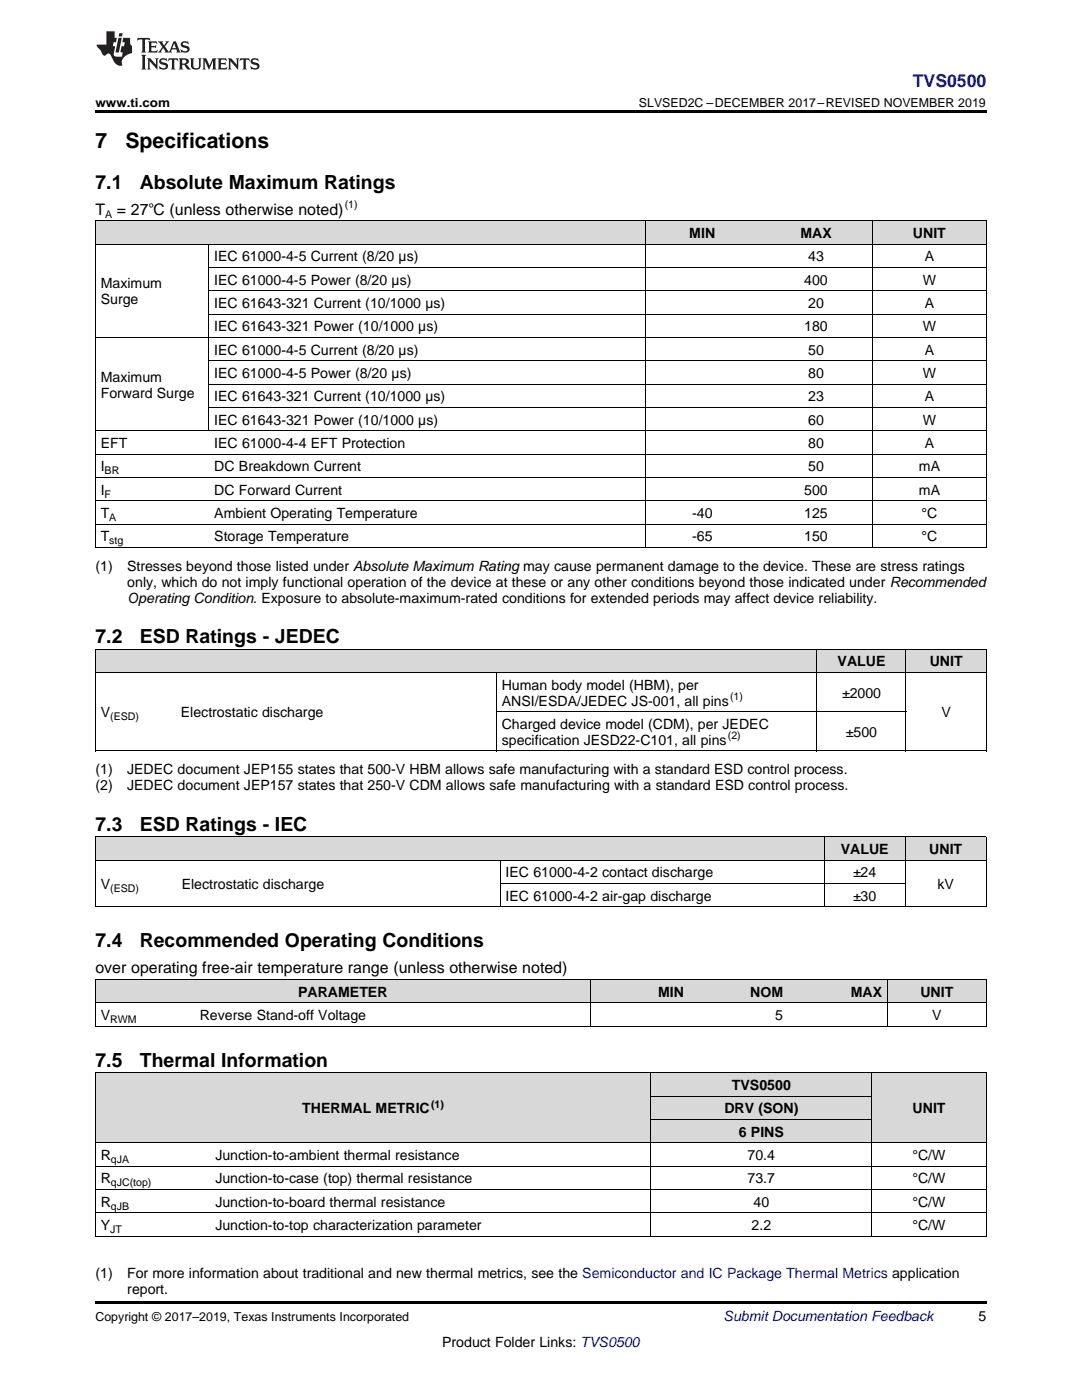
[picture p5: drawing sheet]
<svg xmlns="http://www.w3.org/2000/svg" width="216mm" height="279mm" viewBox="0 0 216 279" stroke-linecap="round" stroke-linejoin="round" font-family="sans-serif">
<defs><g id="words">
<g font-size="4.2">
<text x="19" y="29.6">7</text>
<text x="25" y="29.6">Specifications</text>
</g>
<g font-size="3.9">
<text x="19" y="37.7">7.1</text>
<text x="27.9" y="37.7">Absolute Maximum Ratings</text>
<text x="19" y="128.3">7.2</text>
<text x="27.9" y="128.3">ESD Ratings - JEDEC</text>
<text x="19" y="165.8">7.3</text>
<text x="27.9" y="165.8">ESD Ratings - IEC</text>
<text x="19" y="189.1">7.4</text>
<text x="27.9" y="189.1">Recommended Operating Conditions</text>
<text x="19" y="212.9">7.5</text>
<text x="27.9" y="212.9">Thermal Information</text>
</g>
<text font-size="3.5" fill="#00f" x="182.1" y="17.3">TVS0500</text>
<g font-size="3.2">
<text x="19" y="42.9">T</text>
<text x="23.3" y="42.9">= 27℃ (unless otherwise noted)</text>
<text x="19" y="194.2">over operating free-air temperature range (unless otherwise noted)</text>
</g>
<g font-size="2.8">
<text x="137.5" y="47.5">MIN</text>
<text x="159.7" y="47.5">MAX</text>
<text x="182.2" y="47.5">UNIT</text>
<text x="42.8" y="52.2">IEC 61000-4-5 Current (8/20 µs)</text>
<text x="161.3" y="52.2">43</text>
<text x="184.5" y="52.2">A</text>
<text x="20.1" y="57.6">Maximum</text>
<text x="42.8" y="56.8">IEC 61000-4-5 Power (8/20 µs)</text>
<text x="160.5" y="56.8">400</text>
<text x="184.1" y="56.8">W</text>
<text x="20.1" y="60.7">Surge</text>
<text x="42.8" y="61.5">IEC 61643-321 Current (10/1000 µs)</text>
<text x="161.3" y="61.5">20</text>
<text x="184.5" y="61.5">A</text>
<text x="42.8" y="66.1">IEC 61643-321 Power (10/1000 µs)</text>
<text x="42.8" y="70.8">IEC 61000-4-5 Current (8/20 µs)</text>
<text x="160.5" y="66.1">180</text>
<text x="161.3" y="70.8">50</text>
<text x="184.1" y="66.1">W</text>
<text x="184.5" y="70.8">A</text>
<text x="20.1" y="76.2">Maximum</text>
<text x="42.8" y="75.5">IEC 61000-4-5 Power (8/20 µs)</text>
<text x="161.3" y="75.5">80</text>
<text x="184.1" y="75.5">W</text>
<text x="20.1" y="79.4">Forward Surge</text>
<text x="42.8" y="80.1">IEC 61643-321 Current (10/1000 µs)</text>
<text x="161.3" y="80.1">23</text>
<text x="184.5" y="80.1">A</text>
<text x="20.1" y="89.4">EFT</text>
<text x="42.8" y="84.8">IEC 61643-321 Power (10/1000 µs)</text>
<text x="42.8" y="89.4">IEC 61000-4-4 EFT Protection</text>
<text x="161.3" y="84.8">60</text>
<text x="161.3" y="89.4">80</text>
<text x="184.1" y="84.8">W</text>
<text x="184.5" y="89.4">A</text>
<text x="20.1" y="94.1">I</text>
<text x="42.8" y="94.1">DC Breakdown Current</text>
<text x="161.3" y="94.1">50</text>
<text x="183.4" y="94.1">mA</text>
<text x="20.1" y="98.7">I</text>
<text x="42.8" y="98.7">DC Forward Current</text>
<text x="160.5" y="98.7">500</text>
<text x="183.4" y="98.7">mA</text>
<text x="20.1" y="103.4">T</text>
<text x="42.8" y="103.4">Ambient Operating Temperature</text>
<text x="138.1" y="103.4">-40</text>
<text x="160.5" y="103.4">125</text>
<text x="183.9" y="103.4">°C</text>
<text x="19" y="113.9">(1)</text>
<text x="20.1" y="108.1">T</text>
<text x="25.4" y="113.9">Stresses beyond those listed under Absolute Maximum Rating may cause permanent damage to the device. These are stress ratings</text>
<text x="42.8" y="108.1">Storage Temperature</text>
<text x="138.1" y="108.1">-65</text>
<text x="160.5" y="108.1">150</text>
<text x="183.9" y="108.1">°C</text>
<text x="25.4" y="117.1">only, which do not imply functional operation of the device at these or any other conditions beyond those indicated under Recommended</text>
<text x="25.4" y="120.3">Operating Condition. Exposure to absolute-maximum-rated conditions for extended periods may affect device reliability.</text>
<text x="100.1" y="137.7">Human body model (HBM), per</text>
<text x="167.1" y="133">VALUE</text>
<text x="185.5" y="133">UNIT</text>
<text x="20.1" y="143.2">V</text>
<text x="36.1" y="143.2">Electrostatic discharge</text>
<text x="100.1" y="140.8">ANSI/ESDA/JEDEC JS-001, all pins</text>
<text x="168" y="139.2">±2000</text>
<text x="187.9" y="143.2">V</text>
<text x="100.1" y="145.5">Charged device model (CDM), per JEDEC</text>
<text x="100.1" y="148.7">specification JESD22-C101, all pins</text>
<text x="168.8" y="147.1">±500</text>
<text x="19" y="154.5">(1)</text>
<text x="25.4" y="154.5">JEDEC document JEP155 states that 500-V HBM allows safe manufacturing with a standard ESD control process.</text>
<text x="19" y="157.7">(2)</text>
<text x="25.4" y="157.7">JEDEC document JEP157 states that 250-V CDM allows safe manufacturing with a standard ESD control process.</text>
<text x="167.8" y="170.4">VALUE</text>
<text x="185.4" y="170.4">UNIT</text>
<text x="20.1" y="177.4">V</text>
<text x="36.3" y="177.4">Electrostatic discharge</text>
<text x="100.9" y="175.1">IEC 61000-4-2 contact discharge</text>
<text x="100.9" y="179.7">IEC 61000-4-2 air-gap discharge</text>
<text x="170.2" y="175.1">±24</text>
<text x="170.2" y="179.7">±30</text>
<text x="187.1" y="177.4">kV</text>
<text x="20.1" y="203.6">V</text>
<text x="39.9" y="203.6">Reverse Stand-off Voltage</text>
<text x="59.5" y="198.9">PARAMETER</text>
<text x="131.3" y="198.9">MIN</text>
<text x="149.7" y="198.9">NOM</text>
<text x="154.7" y="203.6">5</text>
<text x="169.8" y="198.9">MAX</text>
<text x="183.7" y="198.9">UNIT</text>
<text x="186" y="203.6">V</text>
<text x="146" y="217.6">TVS0500</text>
<text x="60.3" y="222.2">THERMAL METRIC</text>
<text x="144.5" y="222.2">DRV (SON)</text>
<text x="147.4" y="226.9">6 PINS</text>
<text x="182.1" y="222.2">UNIT</text>
<text x="20.1" y="231.5">R</text>
<text x="43" y="231.5">Junction-to-ambient thermal resistance</text>
<text x="149.2" y="231.5">70.4</text>
<text x="182.1" y="231.5">°C/W</text>
<text x="20.1" y="236.2">R</text>
<text x="43" y="236.2">Junction-to-case (top) thermal resistance</text>
<text x="149.2" y="236.2">73.7</text>
<text x="182.1" y="236.2">°C/W</text>
<text x="20.1" y="240.8">R</text>
<text x="20.1" y="245.5">Y</text>
<text x="43" y="240.8">Junction-to-board thermal resistance</text>
<text x="43" y="245.5">Junction-to-top characterization parameter</text>
<text x="150" y="245.5">2.2</text>
<text x="150.4" y="240.8">40</text>
<text x="182.1" y="240.8">°C/W</text>
<text x="182.1" y="245.5">°C/W</text>
<text x="19" y="255.1">(1)</text>
<text x="25.4" y="255.1">For more information about traditional and new thermal metrics, see the Semiconductor and IC Package Thermal Metrics application</text>
<text x="25.4" y="258.2">report.</text>
<text x="195.3" y="263.6">5</text>
<text x="88.2" y="268.9">Product Folder Links: TVS0500</text>
</g>
<text font-size="2.8" fill="#0000c8" x="144.4" y="263.6">Submit Documentation Feedback</text>
<g font-size="2.5">
<text x="19" y="21.4">www.ti.com</text>
<text x="127.5" y="21.4">SLVSED2C –DECEMBER 2017–REVISED NOVEMBER 2019</text>
<text x="19" y="263.6">Copyright © 2017–2019, Texas Instruments Incorporated</text>
</g>
<g font-size="2.1">
<text x="68.8" y="41.6">(1)</text>
<text x="21" y="43.5">A</text>
<text x="20.9" y="94.7">BR</text>
<text x="20.9" y="99.3">F</text>
<text x="21.8" y="104">A</text>
<text x="21.8" y="108.6">stg</text>
<text x="22" y="143.7">(ESD)</text>
<text x="145.7" y="139.7">(1)</text>
<text x="145.2" y="147.5">(2)</text>
<text x="22" y="178">(ESD)</text>
<text x="22" y="204.1">RWM</text>
<text x="86" y="221.1">(1)</text>
<text x="22.1" y="232.1">qJA</text>
<text x="22.1" y="236.7">qJC(top)</text>
<text x="22.1" y="241.4">qJB</text>
<text x="22" y="246.1">JT</text>
</g>
</g></defs>
<g fill="#d8d8d8">
<path d="M19 214.2h22.9v13.9h-22.9z"/>
<path d="M41.9 214.2h88v13.9h-88z"/>
<path d="M174 214.2h22.8v13.9h-22.8z"/>
<path d="M129.9 223.5h44.1v4.6h-44.1z"/>
<path d="M129.9 218.8h44.1v4.7h-44.1z"/>
<path d="M129.9 214.2h44.1v4.6h-44.1z"/>
<path d="M19 195.5h19.8v4.7h-19.8z"/>
<path d="M38.8 195.5h79v4.7h-79z"/>
<path d="M117.8 195.5h19.8v4.7h-19.8z"/>
<path d="M137.6 195.5h19.7v4.7h-19.7z"/>
<path d="M157.3 195.5h19.8v4.7h-19.8z"/>
<path d="M177.1 195.5h19.7v4.7h-19.7z"/>
<path d="M19 167h16.2v4.7h-16.2z"/>
<path d="M35.2 167h64.6v4.7h-64.6z"/>
<path d="M99.8 167h64.7v4.7h-64.7z"/>
<path d="M164.5 167h16.2v4.7h-16.2z"/>
<path d="M180.7 167h16.1v4.7h-16.1z"/>
<path d="M19 129.6h16v4.7h-16z"/>
<path d="M35 129.6h64.1v4.7h-64.1z"/>
<path d="M99.1 129.6h64v4.7h-64z"/>
<path d="M163.1 129.6h17.7v4.7h-17.7z"/>
<path d="M180.8 129.6h16v4.7h-16z"/>
<path d="M19 44.1h22.7v4.7h-22.7z"/>
<path d="M41.7 44.1h87.1v4.7h-87.1z"/>
<path d="M128.8 44.1h22.7v4.7h-22.7z"/>
<path d="M151.5 44.1h22.7v4.7h-22.7z"/>
<path d="M174.2 44.1h22.6v4.7h-22.6z"/>
</g>
<g fill="#000">
<path d="M19 22h177.8v.5h-177.8zM19 149.9h.2zM99 149.9h.1zM162.9 149.9h.2zM180.7 149.9h.1zM196.7 149.9h.1zM19 181h.2zM99.7 181h.1zM164.4 181h.1zM180.6 181h.1zM196.7 181h.1zM19 204.8h.2z"/>
<path d="M117.7 204.8h.1zM137.5 204.8h.1zM157.2 204.8h.1zM177 204.8h.1zM196.7 204.8h.1zM19 259.7h177.8v.5h-177.8z"/>
</g>
<g fill="none" stroke="#000" stroke-width=".2">
<path d="M19 48.7h177.8M19 44.1h177.8M19.1 44.1v65.2M41.6 48.8v37.2M41.7 58h155.1M41.7 53.4h155.1M128.8 44.1v65.2M174.1 44.1v65.2M196.8 44.1v65.2M19 67.4h177.8M41.7 76.7h155.1M41.7 72h155.1"/>
<path d="M41.7 62.7h155.1M19 100h177.8M19 95.3h177.8M19 90.6h177.8M19 86h177.8M41.7 81.3h155.1M19 109.3h177.8M19 104.6h177.8M19 134.2h177.8M19 129.6h177.8M19.1 129.6v20.3M99 134.2v15.7"/>
<path d="M163 129.6v20.3M180.8 129.6v20.3M196.8 129.6v20.3M19 149.9h177.8M99.1 142h81.7M19 171.6h177.8M19 167h177.8M19.1 167v14M99.8 171.7v9.3M99.8 176.3h80.9M164.4 167v14M180.6 167v14"/>
<path d="M196.8 167v14M19 195.5h177.8M19 181h177.8M19.1 195.5v9.3M117.8 195.5v9.3M177 195.5v9.3M196.8 195.5v9.3M19 214.1h177.8M19 204.8h177.8M19 200.1h177.8M19.1 214.1v32.7M129.9 214.1v32.7"/>
<path d="M129.9 218.8h44M173.9 214.1v32.7M196.8 214.1v32.7M19 237.4h177.8M19 232.7h177.8M19 228.1h177.8M129.9 223.4h44M19 246.7h177.8M19 242.1h177.8"/>
</g>
<g fill="#231f20">
<path d="M27.5 7.6l-.1 .5 .4-.2h.6v.1v2.1l-.2 .4h1l-.3-.4v-2.1l.1-.1h.5l.5 .2-.2-.5zM29.5 8.3l.2 .3v1.5l-.2 .4h1.8l.2-.6a1.04 1.04 0 0 1-1.3 .2v-.7h.6l.3 .2v-.6l-.3 .2h-.6v-.6l.8-.1 .4 .3-.2-.5zM31.5 8.3l.9 1.1-.9 1.1h.8l-.2-.2 .5-.7 .4 .7-.2 .2h1.5l-.1-.2 .1-.4h.9l.1 .4-.2 .2h1l-.3-.3-.7-1.9h-.5l-.9 2-.8-1 .9-1h-.8l.1 .3-.3 .5-.4-.6 .2-.2zM34.7 8.6l.4 1h-.7zM36.3 8.4a.63 .63 0 0 0-.2 .7 .63 .63 0 0 0 .6 .4l.6 .2 .1 .2a.75 .75 0 0 1-.7 .4 .75 .75 0 0 1-.6-.5l.1 .7 .1-.1a1.11 1.11 0 0 0 1.5-.6 1.13 1.13 0 0 0-1.2-.8l-.1-.4a1.04 1.04 0 0 1 1.2 .2l-.2-.5-.1 .1-.5-.2zM28.2 10.9l.2 .4v2.2l-.2 .4h1l-.3-.4v-2.2l.3-.4zM29.3 11.6l.3 .4v1.5l-.3 .4h.8l-.2-.4v-1.3l1.5 1.7v-1.9l.2-.4h-.7l.2 .4v.9l-1.1-1.3zM32 11.8a.62 .62 0 0 0-.2 .7 .62 .62 0 0 0 .6 .4l.6 .1 .1 .3a.76 .76 0 0 1-.7 .3 .76 .76 0 0 1-.6-.4l.1 .7 .1-.1a1.11 1.11 0 0 0 1.5-.6 1.13 1.13 0 0 0-1.2-.8l-.1-.4a1.04 1.04 0 0 1 1.2 .2l-.2-.6-.1 .1-.5-.1zM33.7 11.6l-.2 .6a.61 .61 0 0 1 .8-.3v1.6l-.2 .4h.9l-.2-.4v-1.6a.63 .63 0 0 1 .8 .3l-.2-.6zM35.6 11.6l.3 .4v1.5l-.3 .4h1l-.2-.2v-.8l.5 .2a.76 .76 0 0 0 1.2 .7l-1-1a.58 .58 0 0 0 .6-.5 .58 .58 0 0 0-.5-.6zM36.4 11.9h.1a.45 .45 0 0 1 .5 .1 .45 .45 0 0 1 .1 .5l-.7 .2zM37.9 11.6l.2 .2a2.17 2.17 0 0 0 .3 1.9 .99 .99 0 0 0 1.6-.6v-1.1l.2-.4h-.7l.2 .2a1.92 1.92 0 0 1-.2 1.8 .6 .6 0 0 1-.9-.5v-1.1l.2-.4zM40.4 11.6l.2 .4v1.5l-.2 .4h.7l-.2-.4v-1.4l.8 1.8 .8-1.8v1.4l-.2 .4h.9l-.2-.4v-1.5l.2-.4h-.8l-.6 1.5-.6-1.5zM43.4 11.6l.2 .4v1.5l-.2 .4h1.8l.2-.6a1.04 1.04 0 0 1-1.3 .1v-.6h.5l.4 .2v-.6l-.4 .2h-.5v-.7h.8l.3 .3-.1-.6zM45.5 11.6l.2 .4v1.5l-.2 .4h.7l-.2-.4v-1.3l1.5 1.7v-1.9l.2-.4h-.7l.2 .4v.9l-1.1-1.3zM47.9 11.6l-.1 .6a.61 .61 0 0 1 .8-.3v1.6l-.3 .4h1l-.3-.4 .1-1.6a.63 .63 0 0 1 .7 .3l-.1-.6zM50.2 11.8a.62 .62 0 0 0-.2 .7 .62 .62 0 0 0 .6 .4l.6 .1 .2 .3a.76 .76 0 0 1-.8 .3 .76 .76 0 0 1-.6-.4l.1 .7 .2-.1a1.11 1.11 0 0 0 1.5-.6 1.13 1.13 0 0 0-1.3-.8l-.1-.4a1.04 1.04 0 0 1 1.2 .2l-.1-.6-.2 .1-.5-.1z"/>
<path d="M21.2 6.3v2.6h-1.9l.1 .4 .7 .9a.91 .91 0 0 0 1 .8 .56 .56 0 0 1 .5-.3 .56 .56 0 0 1 .5 .3l.4 .8a1.53 1.53 0 0 0 1.9 1.2 1.54 1.54 0 0 1 1-2.1l.9-.3v-1.4a1.52 1.52 0 0 1-.3-1.6h-1.4l-.2 .8h.5l-.2 .8h-.4l-.2 1v.2l.4 .1-.2 .8a1.93 1.93 0 0 1-1.6-.3l.3-1.8h-.5l.2-.8h.4l.2-.8h-.4v-1.3zM23.6 7.6l-.6 2.9h.7l.6-2.9zM23.8 6.6l-.1 .7h.6l.2-.7z"/>
</g>
<use href="#words"/>
</svg>
